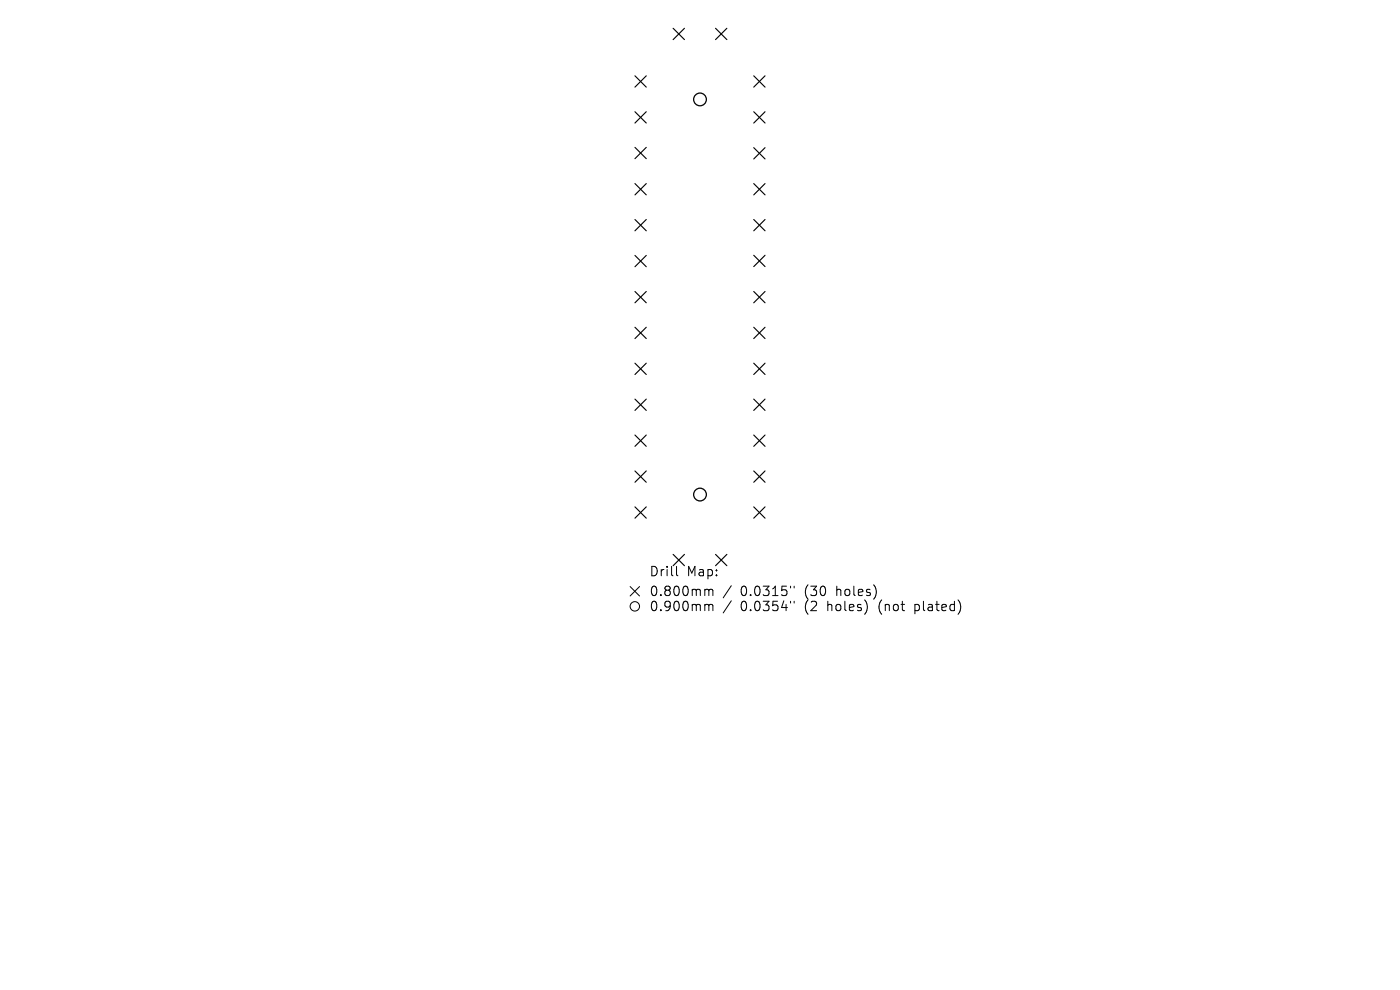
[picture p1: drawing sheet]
<svg xmlns="http://www.w3.org/2000/svg" width="297mm" height="210mm" viewBox="0 0 297 210" stroke-linecap="round" stroke-linejoin="round" font-family="sans-serif">
<defs><g id="words">
<g font-size="2.8">
<text x="137.7" y="122.5">Drill</text>
<text x="145.7" y="122.5">Map:</text>
<text x="137.7" y="126.7">0.800mm</text>
<text x="137.7" y="129.9">0.900mm</text>
<text x="157.1" y="126.7">0.0315&quot;</text>
<text x="157.1" y="129.9">0.0354&quot;</text>
<text x="170.8" y="126.7">(30</text>
<text x="170.8" y="129.9">(2</text>
<text x="175.8" y="129.9">holes)</text>
<text x="177.7" y="126.7">holes)</text>
<text x="186.9" y="129.9">(not</text>
<text x="194.7" y="129.9">plated)</text>
</g>
</g></defs>
<g fill="none" stroke="#000" stroke-width=".24">
<path d="M134.7 16.1l2.4 2.4M137.1 16.1l-2.4 2.4M142.8 6l2.4 2.4M145.2 6l-2.4 2.4M151.8 6l2.4 2.4M154.2 6l-2.4 2.4M159.9 16.1l2.4 2.4M162.3 16.1l-2.4 2.4M134.7 23.7l2.4 2.4M134.7 31.3l2.4 2.4M134.7 38.9l2.4 2.4M137.1 23.7l-2.4 2.4"/>
<path d="M137.1 31.3l-2.4 2.4M137.1 38.9l-2.4 2.4M159.9 23.7l2.4 2.4M159.9 31.3l2.4 2.4M159.9 38.9l2.4 2.4M162.3 23.7l-2.4 2.4M162.3 31.3l-2.4 2.4M162.3 38.9l-2.4 2.4M134.7 46.6l2.4 2.4M134.7 54.2l2.4 2.4M137.1 46.6l-2.4 2.4M137.1 54.2l-2.4 2.4"/>
<path d="M159.9 46.6l2.4 2.4M159.9 54.2l2.4 2.4M162.3 46.6l-2.4 2.4M162.3 54.2l-2.4 2.4M134.7 61.8l2.4 2.4M134.7 69.4l2.4 2.4M134.7 77l2.4 2.4M137.1 61.8l-2.4 2.4M137.1 69.4l-2.4 2.4M137.1 77l-2.4 2.4M159.9 61.8l2.4 2.4M159.9 69.4l2.4 2.4"/>
<path d="M159.9 77l2.4 2.4M162.3 61.8l-2.4 2.4M162.3 69.4l-2.4 2.4M162.3 77l-2.4 2.4M134.7 84.7l2.4 2.4M134.7 92.3l2.4 2.4M134.7 99.9l2.4 2.4M137.1 84.7l-2.4 2.4M137.1 92.3l-2.4 2.4M137.1 99.9l-2.4 2.4M159.9 84.7l2.4 2.4M159.9 92.3l2.4 2.4"/>
<path d="M159.9 99.9l2.4 2.4M162.3 84.7l-2.4 2.4M162.3 92.3l-2.4 2.4M162.3 99.9l-2.4 2.4M134.7 107.5l2.4 2.4M137.1 107.5l-2.4 2.4M142.8 117.6l2.4 2.4M145.2 117.6l-2.4 2.4M151.8 117.6l2.4 2.4M154.2 117.6l-2.4 2.4M159.9 107.5l2.4 2.4M162.3 107.5l-2.4 2.4"/>
</g>
<g fill="none" stroke="#000" stroke-width=".27">
<circle cx="148.5" cy="21.1" r="1.35"/>
<circle cx="148.5" cy="104.9" r="1.35"/>
</g>
<g fill="none" stroke="#000" stroke-width=".21">
<path d="M133.7 124.4l2 2M135.7 124.4l-2 2M143.5 120.1v1.8l.3 .2M149.8 125h.3l.3 .3M149.8 128.2l.5 .1 .1 .2M150.4 125.3l.3-.3 .4 .1 .1 1.2M150.4 125.3v1M150.4 128.5v1M150.4 128.5l.3-.3 .4 .1 .1 1.2M155.1 124.2l-1.7 2.6M155.1 127.4l-1.7 2.6M167.7 124.3v.4"/>
<path d="M167.7 127.5v.4M168.5 124.3v.4M168.5 127.5v.4"/>
<circle cx="134.7" cy="128.6" r="1"/>
</g>
<use href="#words"/>
</svg>
